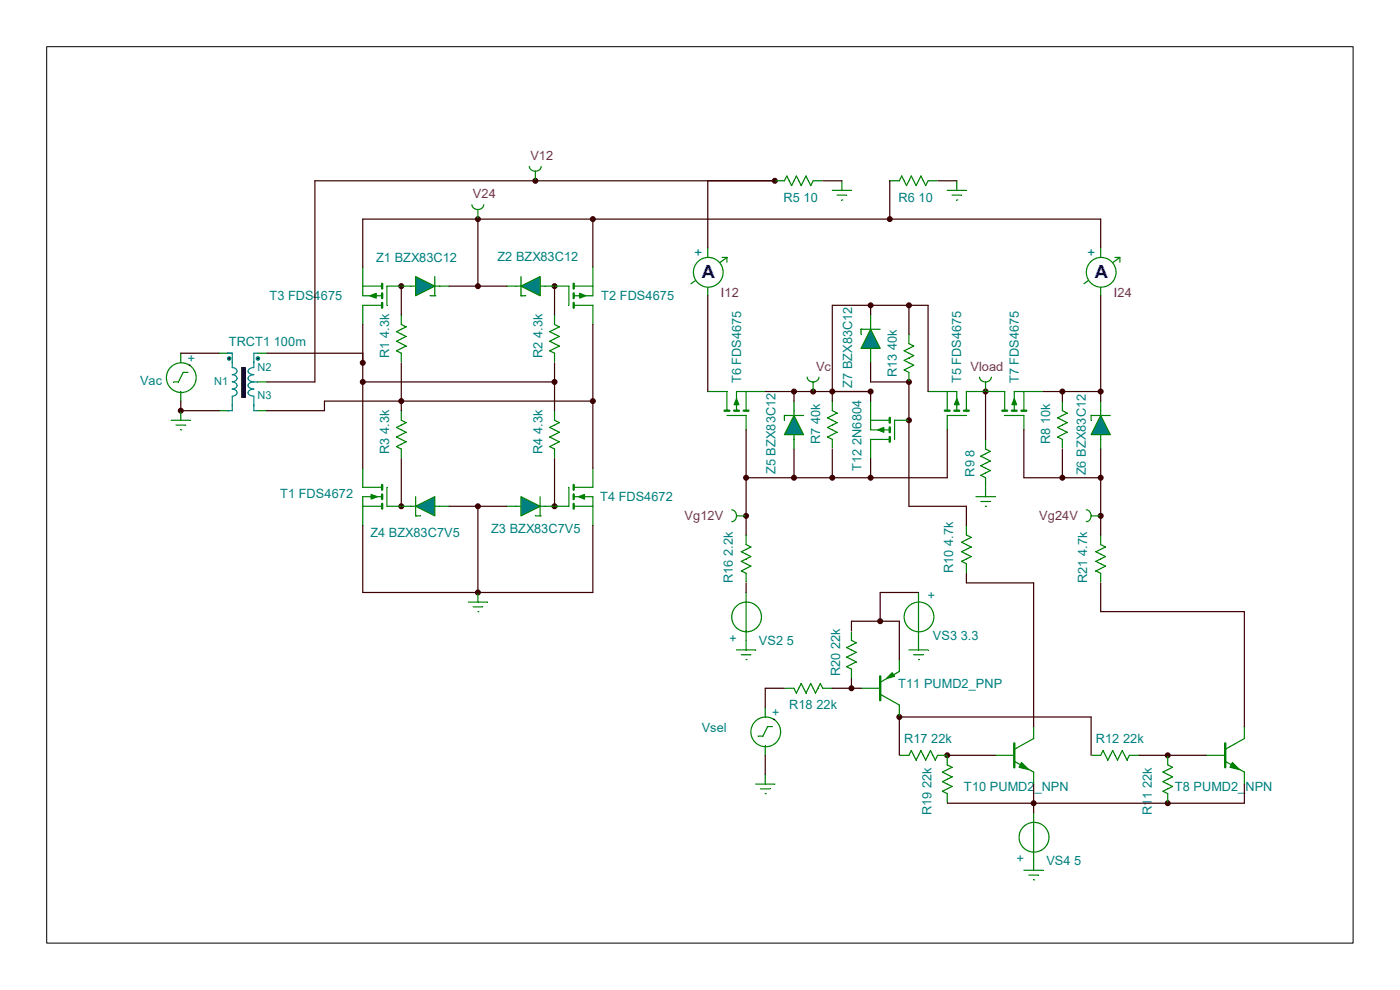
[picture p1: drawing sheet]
<svg xmlns="http://www.w3.org/2000/svg" width="297mm" height="210mm" viewBox="0 0 297 210" stroke-linecap="round" stroke-linejoin="round" font-family="sans-serif">
<defs><g id="words">
<g font-size="3.9" fill="#000080">
<text x="148.9" y="58.9">A</text>
<text x="232.2" y="58.9">A</text>
</g>
<g font-size="2.7" fill="#800080">
<text x="112.5" y="34">V12</text>
<text x="100.3" y="42.1">V24</text>
<text x="153" y="62.9">I12</text>
<text x="236.3" y="62.9">I24</text>
<text x="173.1" y="78.7">Vc</text>
<text x="205.9" y="78.7">Vload</text>
<text x="145.2" y="110.4">Vg12V</text>
<text x="220.5" y="110.4">Vg24V</text>
</g>
<g font-size="2.7" fill="#008080">
<text x="166.2" y="42.8">R5 10</text>
<text x="190.6" y="42.8">R6 10</text>
<text x="79.8" y="55.5">Z1 BZX83C12</text>
<text x="105.5" y="55.3">Z2 BZX83C12</text>
<text x="147.4" y="54.4">+</text>
<text x="230.7" y="54.4">+</text>
<text x="57.1" y="63.7">T3 FDS4675</text>
<text x="127.6" y="63.7">T2 FDS4675</text>
<text x="41.5" y="76.8" transform="rotate(-90 41.5 76.8)">+</text>
<text x="48.5" y="73.3">TRCT1 100m</text>
<text x="82.5" y="75.9" transform="rotate(-90 82.5 75.9)">R1 4.3k</text>
<text x="115.1" y="75.9" transform="rotate(-90 115.1 75.9)">R2 4.3k</text>
<text x="29.7" y="81.7">Vac</text>
<text x="157.2" y="81.3" transform="rotate(-90 157.2 81.3)">T6 FDS4675</text>
<text x="180.8" y="82.3" transform="rotate(-90 180.8 82.3)">Z7 BZX83C12</text>
<text x="190.2" y="80" transform="rotate(-90 190.2 80)">R13 40k</text>
<text x="203.9" y="81.3" transform="rotate(-90 203.9 81.3)">T5 FDS4675</text>
<text x="216.2" y="81.3" transform="rotate(-90 216.2 81.3)">T7 FDS4675</text>
<text x="174" y="94.2" transform="rotate(-90 174 94.2)">R7 40k</text>
<text x="222.8" y="94.2" transform="rotate(-90 222.8 94.2)">R8 10k</text>
<text x="82.5" y="96.3" transform="rotate(-90 82.5 96.3)">R3 4.3k</text>
<text x="115.1" y="96.3" transform="rotate(-90 115.1 96.3)">R4 4.3k</text>
<text x="164.5" y="100.6" transform="rotate(-90 164.5 100.6)">Z5 BZX83C12</text>
<text x="182.8" y="99.9" transform="rotate(-90 182.8 99.9)">T12 2N6804</text>
<text x="206.8" y="101.1" transform="rotate(-90 206.8 101.1)">R9 8</text>
<text x="230.3" y="100.8" transform="rotate(-90 230.3 100.8)">Z6 BZX83C12</text>
<text x="59.4" y="105.6">T1 FDS4672</text>
<text x="127.3" y="106.3">T4 FDS4672</text>
<text x="78.6" y="113.9">Z4 BZX83C7V5</text>
<text x="104.2" y="113.2">Z3 BZX83C7V5</text>
<text x="155.4" y="123.7" transform="rotate(-90 155.4 123.7)">R16 2.2k</text>
<text x="202.2" y="121.6" transform="rotate(-90 202.2 121.6)">R10 4.7k</text>
<text x="230.7" y="123.7" transform="rotate(-90 230.7 123.7)">R21 4.7k</text>
<text x="198.5" y="127" transform="rotate(-90 198.5 127)">+</text>
<text x="156.5" y="136.1" transform="rotate(-90 156.5 136.1)">+</text>
<text x="161" y="136.8">VS2 5</text>
<text x="197.9" y="135.8">VS3 3.3</text>
<text x="178.2" y="143.5" transform="rotate(-90 178.2 143.5)">R20 22k</text>
<text x="190.5" y="145.9">T11 PUMD2_PNP</text>
<text x="148.9" y="155.3">Vsel</text>
<text x="165.5" y="151.9" transform="rotate(-90 165.5 151.9)">+</text>
<text x="167.4" y="150.5">R18 22k</text>
<text x="191.8" y="157.6">R17 22k</text>
<text x="232.5" y="157.6">R12 22k</text>
<text x="204.5" y="167.8">T10 PUMD2_NPN</text>
<text x="249.3" y="167.8">T8 PUMD2_NPN</text>
<text x="197.6" y="172.9" transform="rotate(-90 197.6 172.9)">R19 22k</text>
<text x="244.4" y="172.9" transform="rotate(-90 244.4 172.9)">R11 22k</text>
<text x="217.4" y="182.8" transform="rotate(-90 217.4 182.8)">+</text>
<text x="222" y="183.5">VS4 5</text>
</g>
<g font-size="2.3" fill="#008080">
<text x="45.5" y="81.7">N1</text>
<text x="54.6" y="78.6">N2</text>
<text x="54.6" y="84.7">N3</text>
</g>
</g></defs>
<g fill="#3c0000" stroke="#3c0000" stroke-width=".25">
<circle cx="38.4" cy="87.1" r=".51"/>
<circle cx="77" cy="77" r=".51"/>
<circle cx="77" cy="81" r=".51"/>
<circle cx="85.1" cy="60.7" r=".51"/>
<circle cx="85.1" cy="85.1" r=".51"/>
<circle cx="85.1" cy="107.4" r=".51"/>
<circle cx="101.4" cy="46.5" r=".51"/>
<circle cx="101.4" cy="60.7" r=".51"/>
<circle cx="101.4" cy="107.4" r=".51"/>
<circle cx="101.4" cy="125.7" r=".51"/>
<circle cx="113.6" cy="38.4" r=".51"/>
<circle cx="117.6" cy="60.7" r=".51"/>
<circle cx="117.6" cy="81" r=".51"/>
<circle cx="117.6" cy="107.4" r=".51"/>
<circle cx="125.8" cy="46.5" r=".51"/>
<circle cx="125.8" cy="85.1" r=".51"/>
<circle cx="158.3" cy="101.3" r=".51"/>
<circle cx="158.3" cy="109.4" r=".51"/>
<circle cx="164.4" cy="38.4" r=".51"/>
<circle cx="168.4" cy="83.1" r=".51"/>
<circle cx="168.4" cy="101.3" r=".51"/>
<circle cx="172.5" cy="83.1" r=".51"/>
<circle cx="176.6" cy="83.1" r=".51"/>
<circle cx="176.6" cy="101.3" r=".51"/>
<circle cx="180.6" cy="146" r=".51"/>
<circle cx="184.7" cy="64.8" r=".51"/>
<circle cx="184.7" cy="83.1" r=".51"/>
<circle cx="184.7" cy="101.3" r=".51"/>
<circle cx="186.7" cy="131.8" r=".51"/>
<circle cx="188.8" cy="46.5" r=".51"/>
<circle cx="190.8" cy="152.1" r=".51"/>
<circle cx="192.8" cy="64.8" r=".51"/>
<circle cx="192.8" cy="81" r=".51"/>
<circle cx="192.8" cy="89.2" r=".51"/>
<circle cx="201" cy="160.2" r=".51"/>
<circle cx="209.1" cy="83.1" r=".51"/>
<circle cx="219.3" cy="170.4" r=".51"/>
<circle cx="225.4" cy="83.1" r=".51"/>
<circle cx="225.4" cy="101.3" r=".51"/>
<circle cx="233.5" cy="83.1" r=".51"/>
<circle cx="233.5" cy="101.3" r=".51"/>
<circle cx="233.5" cy="109.4" r=".51"/>
<circle cx="247.7" cy="160.2" r=".51"/>
<circle cx="247.7" cy="170.4" r=".51"/>
</g>
<path d="M203 38.4v2" fill="none" stroke="#008000" stroke-width=".25"/>
<path d="M201 40.4h4" fill="none" stroke="#008000" stroke-width=".25"/>
<path d="M202 41.4h2" fill="none" stroke="#008000" stroke-width=".25"/>
<path d="M203 42.4h.1" fill="none" stroke="#008000" stroke-width=".25"/>
<path d="M178.6 38.4v2" fill="none" stroke="#008000" stroke-width=".25"/>
<path d="M176.6 40.4h4" fill="none" stroke="#008000" stroke-width=".25"/>
<path d="M177.6 41.4h2" fill="none" stroke="#008000" stroke-width=".25"/>
<path d="M178.6 42.4h.1" fill="none" stroke="#008000" stroke-width=".25"/>
<path d="M162.3 164.3v2" fill="none" stroke="#008000" stroke-width=".25"/>
<path d="M160.3 166.3h4.1" fill="none" stroke="#008000" stroke-width=".25"/>
<path d="M161.3 167.3h2.1" fill="none" stroke="#008000" stroke-width=".25"/>
<path d="M162.3 168.4h.1" fill="none" stroke="#008000" stroke-width=".25"/>
<path d="M194.9 135.8v2.1" fill="none" stroke="#008000" stroke-width=".25"/>
<path d="M192.8 137.9h4.1" fill="none" stroke="#008000" stroke-width=".25"/>
<path d="M193.8 138.9h2.1" fill="none" stroke="#008000" stroke-width=".25"/>
<path d="M194.9 139.9h.1" fill="none" stroke="#008000" stroke-width=".25"/>
<path d="M219.3 182.6v2" fill="none" stroke="#008000" stroke-width=".25"/>
<path d="M217.2 184.6h4.1" fill="none" stroke="#008000" stroke-width=".25"/>
<path d="M218.3 185.6h2" fill="none" stroke="#008000" stroke-width=".25"/>
<path d="M219.3 186.6h.1" fill="none" stroke="#008000" stroke-width=".25"/>
<path d="M158.3 135.8v2.1" fill="none" stroke="#008000" stroke-width=".25"/>
<path d="M156.3 137.9h4" fill="none" stroke="#008000" stroke-width=".25"/>
<path d="M157.3 138.9h2" fill="none" stroke="#008000" stroke-width=".25"/>
<path d="M158.3 139.9h.1" fill="none" stroke="#008000" stroke-width=".25"/>
<path d="M209.1 103.4v2" fill="none" stroke="#008000" stroke-width=".25"/>
<path d="M207.1 105.4h4" fill="none" stroke="#008000" stroke-width=".25"/>
<path d="M208.1 106.4h2" fill="none" stroke="#008000" stroke-width=".25"/>
<path d="M209.1 107.4h.1" fill="none" stroke="#008000" stroke-width=".25"/>
<path d="M38.4 87.1v2.1" fill="none" stroke="#008000" stroke-width=".25"/>
<path d="M36.3 89.2h4.1" fill="none" stroke="#008000" stroke-width=".25"/>
<path d="M37.3 90.2h2.1" fill="none" stroke="#008000" stroke-width=".25"/>
<path d="M38.4 91.2h.1" fill="none" stroke="#008000" stroke-width=".25"/>
<path d="M101.4 125.7v2" fill="none" stroke="#008000" stroke-width=".25"/>
<path d="M99.4 127.7h4" fill="none" stroke="#008000" stroke-width=".25"/>
<path d="M100.4 128.7h2" fill="none" stroke="#008000" stroke-width=".25"/>
<path d="M101.4 129.8h.1" fill="none" stroke="#008000" stroke-width=".25"/>
<path d="M150.2 83.1h4" fill="none" stroke="#008000" stroke-width=".25"/>
<path d="M158.3 83.1h4" fill="none" stroke="#008000" stroke-width=".25"/>
<path d="M154.2 83.1v4" fill="none" stroke="#008000" stroke-width=".25"/>
<path d="M156.3 83.1v4" fill="none" stroke="#008000" stroke-width=".25"/>
<path d="M153.7 87.1h1" fill="none" stroke="#008000" stroke-width=".51"/>
<path d="M158.3 88.1v3.1" fill="none" stroke="#008000" stroke-width=".25"/>
<path d="M154.2 88.1h4.1" fill="none" stroke="#008000" stroke-width=".25"/>
<path d="M158.3 83.1v4" fill="none" stroke="#008000" stroke-width=".25"/>
<path d="M156.3 83.1h2" fill="none" stroke="#008000" stroke-width=".25"/>
<path d="M156.3 84.6l.5 1.3h-1.1z" fill="#008000" stroke="#008000" stroke-width=".25"/>
<path d="M155.7 87.1h1.1" fill="none" stroke="#008000" stroke-width=".51"/>
<path d="M157.8 87.1h1" fill="none" stroke="#008000" stroke-width=".51"/>
<path d="M184.7 93.2v4.1" fill="none" stroke="#008000" stroke-width=".25"/>
<path d="M184.7 85.1v4.1" fill="none" stroke="#008000" stroke-width=".25"/>
<path d="M184.7 93.2h4.1" fill="none" stroke="#008000" stroke-width=".25"/>
<path d="M184.7 91.2h4.1" fill="none" stroke="#008000" stroke-width=".25"/>
<path d="M188.8 92.7v1" fill="none" stroke="#008000" stroke-width=".51"/>
<path d="M189.8 89.2h3" fill="none" stroke="#008000" stroke-width=".25"/>
<path d="M189.8 89.2v4" fill="none" stroke="#008000" stroke-width=".25"/>
<path d="M184.7 89.2h4.1" fill="none" stroke="#008000" stroke-width=".25"/>
<path d="M184.7 89.2v2" fill="none" stroke="#008000" stroke-width=".25"/>
<path d="M186.2 91.2l1.3-.5v1z" fill="#008000" stroke="#008000" stroke-width=".25"/>
<path d="M188.8 90.7v1" fill="none" stroke="#008000" stroke-width=".51"/>
<path d="M188.8 88.6v1.1" fill="none" stroke="#008000" stroke-width=".51"/>
<path d="M176.6 93.2v1.8" fill="none" stroke="#008000" stroke-width=".25"/>
<path d="M176.6 85.1v2" fill="none" stroke="#008000" stroke-width=".25"/>
<path d="M176.6 91.2l1 .5" fill="none" stroke="#008000" stroke-width=".25"/>
<path d="M177.6 91.7l-1 .5" fill="none" stroke="#008000" stroke-width=".25"/>
<path d="M175.6 90.7l1 .5" fill="none" stroke="#008000" stroke-width=".25"/>
<path d="M176.6 90.2l-1 .5" fill="none" stroke="#008000" stroke-width=".25"/>
<path d="M176.6 89.2l1 .5" fill="none" stroke="#008000" stroke-width=".25"/>
<path d="M177.6 89.7l-1 .5" fill="none" stroke="#008000" stroke-width=".25"/>
<path d="M175.6 92.7l1 .5" fill="none" stroke="#008000" stroke-width=".25"/>
<path d="M176.6 92.2l-1 .5" fill="none" stroke="#008000" stroke-width=".25"/>
<path d="M175.6 88.6l1 .6" fill="none" stroke="#008000" stroke-width=".25"/>
<path d="M176.6 88.1l-1 .5" fill="none" stroke="#008000" stroke-width=".25"/>
<path d="M176.6 87.1l1 .5" fill="none" stroke="#008000" stroke-width=".25"/>
<path d="M177.6 87.6l-1 .5" fill="none" stroke="#008000" stroke-width=".25"/>
<path d="M172.5 81v2.1" fill="none" stroke="#008000" stroke-width=".25"/>
<path d="M168.4 93.2v2M171.2 80a1.28 1.28 0 0 0 1.3 1 1.28 1.28 0 0 0 1.2-1" fill="none" stroke="#008000" stroke-width=".25"/>
<path d="M168.4 85.1v2" fill="none" stroke="#008000" stroke-width=".25"/>
<path d="M168.4 87.1v6.1" fill="none" stroke="#008000" stroke-width=".25"/>
<path d="M168.4 88.1l2.1 4.1h-4.1z" fill="#008080" stroke="#008000" stroke-width=".25"/>
<path d="M166.4 88.1h4.1" fill="none" stroke="#008000" stroke-width=".25"/>
<path d="M166.4 88.1h.1" fill="none" stroke="#008000" stroke-width=".25"/>
<path d="M166.4 88.1v1.1" fill="none" stroke="#008000" stroke-width=".25"/>
<path d="M192.8 79v1.8" fill="none" stroke="#008000" stroke-width=".25"/>
<path d="M192.8 70.9v2" fill="none" stroke="#008000" stroke-width=".25"/>
<path d="M192.8 77l1 .5" fill="none" stroke="#008000" stroke-width=".25"/>
<path d="M193.8 77.5l-1 .5" fill="none" stroke="#008000" stroke-width=".25"/>
<path d="M191.8 76.5l1 .5" fill="none" stroke="#008000" stroke-width=".25"/>
<path d="M192.8 75.9l-1 .6" fill="none" stroke="#008000" stroke-width=".25"/>
<path d="M192.8 74.9l1 .5" fill="none" stroke="#008000" stroke-width=".25"/>
<path d="M193.8 75.4l-1 .5" fill="none" stroke="#008000" stroke-width=".25"/>
<path d="M191.8 78.5l1 .5" fill="none" stroke="#008000" stroke-width=".25"/>
<path d="M192.8 78l-1 .5" fill="none" stroke="#008000" stroke-width=".25"/>
<path d="M191.8 74.4l1 .5" fill="none" stroke="#008000" stroke-width=".25"/>
<path d="M192.8 73.9l-1 .5" fill="none" stroke="#008000" stroke-width=".25"/>
<path d="M192.8 72.9l1 .5" fill="none" stroke="#008000" stroke-width=".25"/>
<path d="M193.8 73.4l-1 .5" fill="none" stroke="#008000" stroke-width=".25"/>
<path d="M184.7 74.9v2.1" fill="none" stroke="#008000" stroke-width=".25"/>
<path d="M184.7 66.8v2" fill="none" stroke="#008000" stroke-width=".25"/>
<path d="M184.7 68.8v6.1" fill="none" stroke="#008000" stroke-width=".25"/>
<path d="M184.7 69.8l2 4.1h-4z" fill="#008080" stroke="#008000" stroke-width=".25"/>
<path d="M182.7 69.8h4" fill="none" stroke="#008000" stroke-width=".25"/>
<path d="M182.7 69.8h.1" fill="none" stroke="#008000" stroke-width=".25"/>
<path d="M182.7 69.8v1.1" fill="none" stroke="#008000" stroke-width=".25"/>
<path d="M205 83.1h4.1" fill="none" stroke="#008000" stroke-width=".25"/>
<path d="M196.9 83.1h4.1" fill="none" stroke="#008000" stroke-width=".25"/>
<path d="M205 83.1v4" fill="none" stroke="#008000" stroke-width=".25"/>
<path d="M203 83.1v4" fill="none" stroke="#008000" stroke-width=".25"/>
<path d="M204.5 87.1h1" fill="none" stroke="#008000" stroke-width=".51"/>
<path d="M201 88.1v3.1" fill="none" stroke="#008000" stroke-width=".25"/>
<path d="M201 88.1h4" fill="none" stroke="#008000" stroke-width=".25"/>
<path d="M201 83.1v4" fill="none" stroke="#008000" stroke-width=".25"/>
<path d="M201 83.1h2" fill="none" stroke="#008000" stroke-width=".25"/>
<path d="M203 84.6l.5 1.3h-1z" fill="#008000" stroke="#008000" stroke-width=".25"/>
<path d="M202.5 87.1h1" fill="none" stroke="#008000" stroke-width=".51"/>
<path d="M200.4 87.1h1.1" fill="none" stroke="#008000" stroke-width=".51"/>
<path d="M231.7 160.2h1.8" fill="none" stroke="#008000" stroke-width=".25"/>
<path d="M239.6 160.2h2" fill="none" stroke="#008000" stroke-width=".25"/>
<path d="M235.5 160.2l-.5 1" fill="none" stroke="#008000" stroke-width=".25"/>
<path d="M234.5 160.2l.5 1" fill="none" stroke="#008000" stroke-width=".25"/>
<path d="M236.1 159.2l-.6 1" fill="none" stroke="#008000" stroke-width=".25"/>
<path d="M236.1 159.2l.5 1" fill="none" stroke="#008000" stroke-width=".25"/>
<path d="M237.6 160.2l-.5 1" fill="none" stroke="#008000" stroke-width=".25"/>
<path d="M236.6 160.2l.5 1" fill="none" stroke="#008000" stroke-width=".25"/>
<path d="M234 159.2l-.5 1" fill="none" stroke="#008000" stroke-width=".25"/>
<path d="M234 159.2l.5 1" fill="none" stroke="#008000" stroke-width=".25"/>
<path d="M238.1 159.2l-.5 1" fill="none" stroke="#008000" stroke-width=".25"/>
<path d="M238.1 159.2l.5 1" fill="none" stroke="#008000" stroke-width=".25"/>
<path d="M239.6 160.2l-.5 1" fill="none" stroke="#008000" stroke-width=".25"/>
<path d="M238.6 160.2l.5 1" fill="none" stroke="#008000" stroke-width=".25"/>
<path d="M247.7 168.4v1.7" fill="none" stroke="#008000" stroke-width=".25"/>
<path d="M247.7 160.2v2.1" fill="none" stroke="#008000" stroke-width=".25"/>
<path d="M247.7 166.3l1.1 .5" fill="none" stroke="#008000" stroke-width=".25"/>
<path d="M248.8 166.8l-1.1 .5" fill="none" stroke="#008000" stroke-width=".25"/>
<path d="M246.7 165.8l1 .5" fill="none" stroke="#008000" stroke-width=".25"/>
<path d="M247.7 165.3l-1 .5" fill="none" stroke="#008000" stroke-width=".25"/>
<path d="M247.7 164.3l1.1 .5" fill="none" stroke="#008000" stroke-width=".25"/>
<path d="M248.8 164.8l-1.1 .5" fill="none" stroke="#008000" stroke-width=".25"/>
<path d="M246.7 167.9l1 .5" fill="none" stroke="#008000" stroke-width=".25"/>
<path d="M247.7 167.3l-1 .6" fill="none" stroke="#008000" stroke-width=".25"/>
<path d="M246.7 163.8l1 .5" fill="none" stroke="#008000" stroke-width=".25"/>
<path d="M247.7 163.3l-1 .5" fill="none" stroke="#008000" stroke-width=".25"/>
<path d="M247.7 162.3l1.1 .5" fill="none" stroke="#008000" stroke-width=".25"/>
<path d="M248.8 162.8l-1.1 .5" fill="none" stroke="#008000" stroke-width=".25"/>
<path d="M259.9 161.5l4.1 2.3" fill="none" stroke="#008000" stroke-width=".25"/>
<path d="M259.9 157.7v5.1" fill="none" stroke="#008000" stroke-width=".51"/>
<path d="M255.9 160.2h4" fill="none" stroke="#008000" stroke-width=".25"/>
<path d="M264 154.1v2.6" fill="none" stroke="#008000" stroke-width=".25"/>
<path d="M264 163.8v2.5" fill="none" stroke="#008000" stroke-width=".25"/>
<path d="M261.5 161.8l1.5 1.5-2.1-.5z" fill="#008000" stroke="#008000" stroke-width=".25"/>
<path d="M264 156.7l-4.1 2.3" fill="none" stroke="#008000" stroke-width=".25"/>
<path d="M205 119.6v1.8" fill="none" stroke="#008000" stroke-width=".25"/>
<path d="M205 111.5v2" fill="none" stroke="#008000" stroke-width=".25"/>
<path d="M205 117.6l1 .5" fill="none" stroke="#008000" stroke-width=".25"/>
<path d="M206 118.1l-1 .5" fill="none" stroke="#008000" stroke-width=".25"/>
<path d="M204 117.1l1 .5" fill="none" stroke="#008000" stroke-width=".25"/>
<path d="M205 116.5l-1 .6" fill="none" stroke="#008000" stroke-width=".25"/>
<path d="M205 115.5l1 .5" fill="none" stroke="#008000" stroke-width=".25"/>
<path d="M206 116l-1 .5" fill="none" stroke="#008000" stroke-width=".25"/>
<path d="M204 119.1l1 .5" fill="none" stroke="#008000" stroke-width=".25"/>
<path d="M205 118.6l-1 .5" fill="none" stroke="#008000" stroke-width=".25"/>
<path d="M204 115l1 .5" fill="none" stroke="#008000" stroke-width=".25"/>
<path d="M205 114.5l-1 .5" fill="none" stroke="#008000" stroke-width=".25"/>
<path d="M205 113.5l1 .5" fill="none" stroke="#008000" stroke-width=".25"/>
<path d="M206 114l-1 .5" fill="none" stroke="#008000" stroke-width=".25"/>
<path d="M209.1 101.3v1.8" fill="none" stroke="#008000" stroke-width=".25"/>
<path d="M209.1 93.2v2" fill="none" stroke="#008000" stroke-width=".25"/>
<path d="M209.1 99.3l1 .5" fill="none" stroke="#008000" stroke-width=".25"/>
<path d="M210.1 99.8l-1 .5" fill="none" stroke="#008000" stroke-width=".25"/>
<path d="M208.1 98.8l1 .5" fill="none" stroke="#008000" stroke-width=".25"/>
<path d="M209.1 98.3l-1 .5" fill="none" stroke="#008000" stroke-width=".25"/>
<path d="M209.1 97.3l1 .5" fill="none" stroke="#008000" stroke-width=".25"/>
<path d="M210.1 97.8l-1 .5" fill="none" stroke="#008000" stroke-width=".25"/>
<path d="M208.1 100.8l1 .5" fill="none" stroke="#008000" stroke-width=".25"/>
<path d="M209.1 100.3l-1 .5" fill="none" stroke="#008000" stroke-width=".25"/>
<path d="M208.1 96.8l1 .5" fill="none" stroke="#008000" stroke-width=".25"/>
<path d="M209.1 96.3l-1 .5" fill="none" stroke="#008000" stroke-width=".25"/>
<path d="M209.1 95.2l1 .6" fill="none" stroke="#008000" stroke-width=".25"/>
<path d="M210.1 95.8l-1 .5" fill="none" stroke="#008000" stroke-width=".25"/>
<path d="M162.3 150.1v2" fill="none" stroke="#008000" stroke-width=".25"/>
<path d="M162.3 158.2v2" fill="none" stroke="#008000" stroke-width=".25"/>
<g fill="none" stroke="#008000" stroke-width=".25">
<path d="M162.9 154.1h1"/>
<circle cx="162.5" cy="155.3" r="3.2"/>
</g>
<path d="M164.1 152.6h.1" fill="none" stroke="#000" stroke-width=".25"/>
<path d="M162.9 154.1l-1.1 2.1" fill="none" stroke="#008000" stroke-width=".25"/>
<path d="M160.8 156.2h1" fill="none" stroke="#008000" stroke-width=".25"/>
<path d="M196.9 38.4h1.8" fill="none" stroke="#008000" stroke-width=".25"/>
<path d="M188.8 38.4h2" fill="none" stroke="#008000" stroke-width=".25"/>
<path d="M195.4 37.3l-.5 1.1" fill="none" stroke="#008000" stroke-width=".25"/>
<path d="M195.4 37.3l.5 1.1" fill="none" stroke="#008000" stroke-width=".25"/>
<path d="M194.9 38.4l-.5 1" fill="none" stroke="#008000" stroke-width=".25"/>
<path d="M193.8 38.4l.6 1" fill="none" stroke="#008000" stroke-width=".25"/>
<path d="M193.3 37.3l-.5 1.1" fill="none" stroke="#008000" stroke-width=".25"/>
<path d="M193.3 37.3l.5 1.1" fill="none" stroke="#008000" stroke-width=".25"/>
<path d="M196.9 38.4l-.5 1" fill="none" stroke="#008000" stroke-width=".25"/>
<path d="M195.9 38.4l.5 1" fill="none" stroke="#008000" stroke-width=".25"/>
<path d="M192.8 38.4l-.5 1" fill="none" stroke="#008000" stroke-width=".25"/>
<path d="M191.8 38.4l.5 1" fill="none" stroke="#008000" stroke-width=".25"/>
<path d="M191.3 37.3l-.5 1.1" fill="none" stroke="#008000" stroke-width=".25"/>
<path d="M191.3 37.3l.5 1.1" fill="none" stroke="#008000" stroke-width=".25"/>
<path d="M172.5 38.4h1.8" fill="none" stroke="#008000" stroke-width=".25"/>
<path d="M164.4 38.4h2" fill="none" stroke="#008000" stroke-width=".25"/>
<path d="M171 37.3l-.5 1.1" fill="none" stroke="#008000" stroke-width=".25"/>
<path d="M171 37.3l.5 1.1" fill="none" stroke="#008000" stroke-width=".25"/>
<path d="M170.5 38.4l-.5 1" fill="none" stroke="#008000" stroke-width=".25"/>
<path d="M169.5 38.4l.5 1" fill="none" stroke="#008000" stroke-width=".25"/>
<path d="M169 37.3l-.6 1.1" fill="none" stroke="#008000" stroke-width=".25"/>
<path d="M169 37.3l.5 1.1" fill="none" stroke="#008000" stroke-width=".25"/>
<path d="M172.5 38.4l-.5 1" fill="none" stroke="#008000" stroke-width=".25"/>
<path d="M171.5 38.4l.5 1" fill="none" stroke="#008000" stroke-width=".25"/>
<path d="M168.4 38.4l-.5 1" fill="none" stroke="#008000" stroke-width=".25"/>
<path d="M167.4 38.4l.5 1" fill="none" stroke="#008000" stroke-width=".25"/>
<path d="M166.9 37.3l-.5 1.1" fill="none" stroke="#008000" stroke-width=".25"/>
<path d="M166.9 37.3l.5 1.1" fill="none" stroke="#008000" stroke-width=".25"/>
<path d="M150.2 52.6v2" fill="none" stroke="#008000" stroke-width=".25"/>
<path d="M150.2 60.7v2" fill="none" stroke="#008000" stroke-width=".25"/>
<path d="M154.2 54.6l-7.6 5.6" fill="none" stroke="#008000" stroke-width=".25"/>
<path d="M154.2 54.6v1" fill="none" stroke="#008000" stroke-width=".25"/>
<path d="M153.2 54.6h1" fill="none" stroke="#008000" stroke-width=".25"/>
<circle cx="150.3" cy="57.8" r="3.2" fill="#fff" stroke="#008000" stroke-width=".25"/>
<path d="M233.5 52.6v2" fill="none" stroke="#008000" stroke-width=".25"/>
<path d="M233.5 60.7v2" fill="none" stroke="#008000" stroke-width=".25"/>
<path d="M237.6 54.6l-7.6 5.6" fill="none" stroke="#008000" stroke-width=".25"/>
<path d="M237.6 54.6v1" fill="none" stroke="#008000" stroke-width=".25"/>
<path d="M236.6 54.6h1" fill="none" stroke="#008000" stroke-width=".25"/>
<circle cx="233.6" cy="57.8" r="3.2" fill="#fff" stroke="#008000" stroke-width=".25"/>
<path d="M156.3 109.4h2" fill="none" stroke="#008000" stroke-width=".25"/>
<path d="M155.2 108.2a1.28 1.28 0 0 1 1.1 1.2 1.28 1.28 0 0 1-1.1 1.3M231.5 109.4h2" fill="none" stroke="#008000" stroke-width=".25"/>
<path d="M230.5 108.2a1.28 1.28 0 0 1 1 1.2 1.28 1.28 0 0 1-1 1.3M219.3 180.6v2" fill="none" stroke="#008000" stroke-width=".25"/>
<path d="M219.3 172.4v2.1" fill="none" stroke="#008000" stroke-width=".25"/>
<g fill="none" stroke="#008000" stroke-width=".25">
<path d="M219.3 174.5v6.1"/>
<circle cx="219.4" cy="177.6" r="3.2"/>
</g>
<path d="M194.9 125.7v2" fill="none" stroke="#008000" stroke-width=".25"/>
<path d="M194.9 133.8v2" fill="none" stroke="#008000" stroke-width=".25"/>
<g fill="none" stroke="#008000" stroke-width=".25">
<path d="M194.9 127.7v6.1"/>
<circle cx="195" cy="130.9" r="3.2"/>
</g>
<path d="M233.5 121.6v1.8" fill="none" stroke="#008000" stroke-width=".25"/>
<path d="M233.5 113.5v2" fill="none" stroke="#008000" stroke-width=".25"/>
<path d="M233.5 119.6l1 .5" fill="none" stroke="#008000" stroke-width=".25"/>
<path d="M234.5 120.1l-1 .5" fill="none" stroke="#008000" stroke-width=".25"/>
<path d="M232.5 119.1l1 .5" fill="none" stroke="#008000" stroke-width=".25"/>
<path d="M233.5 118.6l-1 .5" fill="none" stroke="#008000" stroke-width=".25"/>
<path d="M233.5 117.6l1 .5" fill="none" stroke="#008000" stroke-width=".25"/>
<path d="M234.5 118.1l-1 .5" fill="none" stroke="#008000" stroke-width=".25"/>
<path d="M232.5 121.1l1 .5" fill="none" stroke="#008000" stroke-width=".25"/>
<path d="M233.5 120.6l-1 .5" fill="none" stroke="#008000" stroke-width=".25"/>
<path d="M232.5 117.1l1 .5" fill="none" stroke="#008000" stroke-width=".25"/>
<path d="M233.5 116.5l-1 .6" fill="none" stroke="#008000" stroke-width=".25"/>
<path d="M233.5 115.5l1 .5" fill="none" stroke="#008000" stroke-width=".25"/>
<path d="M234.5 116l-1 .5" fill="none" stroke="#008000" stroke-width=".25"/>
<path d="M180.6 134.1v1.7" fill="none" stroke="#008000" stroke-width=".25"/>
<path d="M180.6 141.9v2.1" fill="none" stroke="#008000" stroke-width=".25"/>
<path d="M179.6 137.4l1 .5" fill="none" stroke="#008000" stroke-width=".25"/>
<path d="M180.6 136.9l-1 .5" fill="none" stroke="#008000" stroke-width=".25"/>
<path d="M180.6 137.9l1.1 .5" fill="none" stroke="#008000" stroke-width=".25"/>
<path d="M181.7 138.4l-1.1 .5" fill="none" stroke="#008000" stroke-width=".25"/>
<path d="M179.6 139.4l1 .5" fill="none" stroke="#008000" stroke-width=".25"/>
<path d="M180.6 138.9l-1 .5" fill="none" stroke="#008000" stroke-width=".25"/>
<path d="M180.6 135.8l1.1 .6" fill="none" stroke="#008000" stroke-width=".25"/>
<path d="M181.7 136.4l-1.1 .5" fill="none" stroke="#008000" stroke-width=".25"/>
<path d="M180.6 139.9l1.1 .5" fill="none" stroke="#008000" stroke-width=".25"/>
<path d="M181.7 140.4l-1.1 .5" fill="none" stroke="#008000" stroke-width=".25"/>
<path d="M179.6 141.4l1 .5" fill="none" stroke="#008000" stroke-width=".25"/>
<path d="M180.6 140.9l-1 .5" fill="none" stroke="#008000" stroke-width=".25"/>
<path d="M201 168.4v1.7" fill="none" stroke="#008000" stroke-width=".25"/>
<path d="M201 160.2v2.1" fill="none" stroke="#008000" stroke-width=".25"/>
<path d="M201 166.3l1 .5" fill="none" stroke="#008000" stroke-width=".25"/>
<path d="M202 166.8l-1 .5" fill="none" stroke="#008000" stroke-width=".25"/>
<path d="M199.9 165.8l1.1 .5" fill="none" stroke="#008000" stroke-width=".25"/>
<path d="M201 165.3l-1.1 .5" fill="none" stroke="#008000" stroke-width=".25"/>
<path d="M201 164.3l1 .5" fill="none" stroke="#008000" stroke-width=".25"/>
<path d="M202 164.8l-1 .5" fill="none" stroke="#008000" stroke-width=".25"/>
<path d="M199.9 167.9l1.1 .5" fill="none" stroke="#008000" stroke-width=".25"/>
<path d="M201 167.3l-1.1 .6" fill="none" stroke="#008000" stroke-width=".25"/>
<path d="M199.9 163.8l1.1 .5" fill="none" stroke="#008000" stroke-width=".25"/>
<path d="M201 163.3l-1.1 .5" fill="none" stroke="#008000" stroke-width=".25"/>
<path d="M201 162.3l1 .5" fill="none" stroke="#008000" stroke-width=".25"/>
<path d="M202 162.8l-1 .5" fill="none" stroke="#008000" stroke-width=".25"/>
<path d="M166.7 146h1.7" fill="none" stroke="#008000" stroke-width=".25"/>
<path d="M174.5 146h2.1" fill="none" stroke="#008000" stroke-width=".25"/>
<path d="M170 145l.5 1" fill="none" stroke="#008000" stroke-width=".25"/>
<path d="M170 145l-.5 1" fill="none" stroke="#008000" stroke-width=".25"/>
<path d="M170.5 146l.5 1" fill="none" stroke="#008000" stroke-width=".25"/>
<path d="M171.5 146l-.5 1" fill="none" stroke="#008000" stroke-width=".25"/>
<path d="M172 145l.5 1" fill="none" stroke="#008000" stroke-width=".25"/>
<path d="M172 145l-.5 1" fill="none" stroke="#008000" stroke-width=".25"/>
<path d="M168.4 146l.6 1" fill="none" stroke="#008000" stroke-width=".25"/>
<path d="M169.5 146l-.5 1" fill="none" stroke="#008000" stroke-width=".25"/>
<path d="M172.5 146l.5 1" fill="none" stroke="#008000" stroke-width=".25"/>
<path d="M173.5 146l-.5 1" fill="none" stroke="#008000" stroke-width=".25"/>
<path d="M174 145l.5 1" fill="none" stroke="#008000" stroke-width=".25"/>
<path d="M174 145l-.5 1" fill="none" stroke="#008000" stroke-width=".25"/>
<path d="M191.1 160.2h1.7" fill="none" stroke="#008000" stroke-width=".25"/>
<path d="M198.9 160.2h2.1" fill="none" stroke="#008000" stroke-width=".25"/>
<path d="M194.9 160.2l-.5 1" fill="none" stroke="#008000" stroke-width=".25"/>
<path d="M193.8 160.2l.6 1" fill="none" stroke="#008000" stroke-width=".25"/>
<path d="M195.4 159.2l-.5 1" fill="none" stroke="#008000" stroke-width=".25"/>
<path d="M195.4 159.2l.5 1" fill="none" stroke="#008000" stroke-width=".25"/>
<path d="M196.9 160.2l-.5 1" fill="none" stroke="#008000" stroke-width=".25"/>
<path d="M195.9 160.2l.5 1" fill="none" stroke="#008000" stroke-width=".25"/>
<path d="M193.3 159.2l-.5 1" fill="none" stroke="#008000" stroke-width=".25"/>
<path d="M193.3 159.2l.5 1" fill="none" stroke="#008000" stroke-width=".25"/>
<path d="M197.4 159.2l-.5 1" fill="none" stroke="#008000" stroke-width=".25"/>
<path d="M197.4 159.2l.5 1" fill="none" stroke="#008000" stroke-width=".25"/>
<path d="M198.9 160.2l-.5 1" fill="none" stroke="#008000" stroke-width=".25"/>
<path d="M197.9 160.2l.5 1" fill="none" stroke="#008000" stroke-width=".25"/>
<path d="M190.8 142.5l-4.1 2.2" fill="none" stroke="#008000" stroke-width=".25"/>
<path d="M186.7 143.5v5" fill="none" stroke="#008000" stroke-width=".51"/>
<path d="M182.7 146h4" fill="none" stroke="#008000" stroke-width=".25"/>
<path d="M190.8 149.6v2.5" fill="none" stroke="#008000" stroke-width=".25"/>
<path d="M190.8 139.9v2.6" fill="none" stroke="#008000" stroke-width=".25"/>
<path d="M186.7 147.3l4.1 2.3" fill="none" stroke="#008000" stroke-width=".25"/>
<path d="M188 144l1.3-1.3 .5 .8z" fill="#008000" stroke="#008000" stroke-width=".25"/>
<path d="M215.2 161.5l4.1 2.3" fill="none" stroke="#008000" stroke-width=".25"/>
<path d="M215.2 157.7v5.1" fill="none" stroke="#008000" stroke-width=".51"/>
<path d="M211.1 160.2h4.1" fill="none" stroke="#008000" stroke-width=".25"/>
<path d="M219.3 154.1v2.6" fill="none" stroke="#008000" stroke-width=".25"/>
<path d="M219.3 163.8v2.5" fill="none" stroke="#008000" stroke-width=".25"/>
<path d="M216.7 161.8l1.6 1.5-2.1-.5z" fill="#008000" stroke="#008000" stroke-width=".25"/>
<path d="M219.3 156.7l-4.1 2.3" fill="none" stroke="#008000" stroke-width=".25"/>
<path d="M158.3 133.8v2" fill="none" stroke="#008000" stroke-width=".25"/>
<path d="M158.3 125.7v2" fill="none" stroke="#008000" stroke-width=".25"/>
<g fill="none" stroke="#008000" stroke-width=".25">
<path d="M158.3 127.7v6.1"/>
<circle cx="158.4" cy="130.9" r="3.2"/>
</g>
<path d="M158.3 121.6v1.8" fill="none" stroke="#008000" stroke-width=".25"/>
<path d="M158.3 113.5v2" fill="none" stroke="#008000" stroke-width=".25"/>
<path d="M158.3 119.6l1 .5" fill="none" stroke="#008000" stroke-width=".25"/>
<path d="M159.3 120.1l-1 .5" fill="none" stroke="#008000" stroke-width=".25"/>
<path d="M157.3 119.1l1 .5" fill="none" stroke="#008000" stroke-width=".25"/>
<path d="M158.3 118.6l-1 .5" fill="none" stroke="#008000" stroke-width=".25"/>
<path d="M158.3 117.6l1 .5" fill="none" stroke="#008000" stroke-width=".25"/>
<path d="M159.3 118.1l-1 .5" fill="none" stroke="#008000" stroke-width=".25"/>
<path d="M157.3 121.1l1 .5" fill="none" stroke="#008000" stroke-width=".25"/>
<path d="M158.3 120.6l-1 .5" fill="none" stroke="#008000" stroke-width=".25"/>
<path d="M157.3 117.1l1 .5" fill="none" stroke="#008000" stroke-width=".25"/>
<path d="M158.3 116.5l-1 .6" fill="none" stroke="#008000" stroke-width=".25"/>
<path d="M158.3 115.5l1 .5" fill="none" stroke="#008000" stroke-width=".25"/>
<path d="M159.3 116l-1 .5" fill="none" stroke="#008000" stroke-width=".25"/>
<path d="M209.1 81v2.1" fill="none" stroke="#008000" stroke-width=".25"/>
<path d="M207.8 80a1.28 1.28 0 0 0 1.3 1 1.28 1.28 0 0 0 1.2-1M225.4 93.2v1.8" fill="none" stroke="#008000" stroke-width=".25"/>
<path d="M225.4 85.1v2" fill="none" stroke="#008000" stroke-width=".25"/>
<path d="M225.4 91.2l1 .5" fill="none" stroke="#008000" stroke-width=".25"/>
<path d="M226.4 91.7l-1 .5" fill="none" stroke="#008000" stroke-width=".25"/>
<path d="M224.4 90.7l1 .5" fill="none" stroke="#008000" stroke-width=".25"/>
<path d="M225.4 90.2l-1 .5" fill="none" stroke="#008000" stroke-width=".25"/>
<path d="M225.4 89.2l1 .5" fill="none" stroke="#008000" stroke-width=".25"/>
<path d="M226.4 89.7l-1 .5" fill="none" stroke="#008000" stroke-width=".25"/>
<path d="M224.4 92.7l1 .5" fill="none" stroke="#008000" stroke-width=".25"/>
<path d="M225.4 92.2l-1 .5" fill="none" stroke="#008000" stroke-width=".25"/>
<path d="M224.4 88.6l1 .6" fill="none" stroke="#008000" stroke-width=".25"/>
<path d="M225.4 88.1l-1 .5" fill="none" stroke="#008000" stroke-width=".25"/>
<path d="M225.4 87.1l1 .5" fill="none" stroke="#008000" stroke-width=".25"/>
<path d="M226.4 87.6l-1 .5" fill="none" stroke="#008000" stroke-width=".25"/>
<path d="M233.5 93.2v2" fill="none" stroke="#008000" stroke-width=".25"/>
<path d="M233.5 85.1v2" fill="none" stroke="#008000" stroke-width=".25"/>
<path d="M233.5 87.1v6.1" fill="none" stroke="#008000" stroke-width=".25"/>
<path d="M233.5 88.1l2 4.1h-4z" fill="#008080" stroke="#008000" stroke-width=".25"/>
<path d="M231.5 88.1h4" fill="none" stroke="#008000" stroke-width=".25"/>
<path d="M231.5 88.1h.1" fill="none" stroke="#008000" stroke-width=".25"/>
<path d="M231.5 88.1v1.1" fill="none" stroke="#008000" stroke-width=".25"/>
<path d="M209.1 83.1h4" fill="none" stroke="#008000" stroke-width=".25"/>
<path d="M217.2 83.1h4.1" fill="none" stroke="#008000" stroke-width=".25"/>
<path d="M213.1 83.1v4" fill="none" stroke="#008000" stroke-width=".25"/>
<path d="M215.2 83.1v4" fill="none" stroke="#008000" stroke-width=".25"/>
<path d="M212.6 87.1h1.1" fill="none" stroke="#008000" stroke-width=".51"/>
<path d="M217.2 88.1v3.1" fill="none" stroke="#008000" stroke-width=".25"/>
<path d="M213.1 88.1h4.1" fill="none" stroke="#008000" stroke-width=".25"/>
<path d="M217.2 83.1v4" fill="none" stroke="#008000" stroke-width=".25"/>
<path d="M215.2 83.1h2" fill="none" stroke="#008000" stroke-width=".25"/>
<path d="M215.2 84.6l.5 1.3h-1z" fill="#008000" stroke="#008000" stroke-width=".25"/>
<path d="M214.7 87.1h1" fill="none" stroke="#008000" stroke-width=".51"/>
<path d="M216.7 87.1h1" fill="none" stroke="#008000" stroke-width=".51"/>
<path d="M46.5 74.9h2" fill="none" stroke="#008000" stroke-width=".25"/>
<path d="M46.5 87.1h2" fill="none" stroke="#008000" stroke-width=".25"/>
<path d="M54.6 74.9h2" fill="none" stroke="#008000" stroke-width=".25"/>
<path d="M54.6 81h2" fill="none" stroke="#008000" stroke-width=".25"/>
<path d="M54.6 87.1h2" fill="none" stroke="#008000" stroke-width=".25"/>
<path d="M49.3 78a.78 .78 0 0 1 1 .7 .78 .78 0 0 1-1 .8M49.3 79.5a.78 .78 0 0 1 1 .7 .78 .78 0 0 1-1 .8M49.3 74.9v2.1M49.3 81a.78 .78 0 0 1 1 .8 .78 .78 0 0 1-1 .7 .76 .76 0 0 1 .9 .5 .76 .76 0 0 1-.5 1h-.4" fill="none" stroke="#008080" stroke-width=".25"/>
<path d="M49.3 84.1v2" fill="none" stroke="#008080" stroke-width=".25"/>
<path d="M53.8 78a.91 .91 0 0 0-1.1 1l.7 .4 .4 .1M53.8 79.5a.91 .91 0 0 0-1.1 1l.7 .4 .4 .1M53.8 74.9v2.1M53.8 81a.91 .91 0 0 0-1.1 1.1l.3 .2 .8 .2a.91 .91 0 0 0-1.1 1.1l.7 .4h.4" fill="none" stroke="#008080" stroke-width=".25"/>
<path d="M53.8 84.1v2" fill="none" stroke="#008080" stroke-width=".25"/>
<path d="M51.3 78h.7v6.3h-.7z" fill-rule="evenodd" fill="#000" stroke="#000" stroke-width=".25"/>
<path d="M48.3 74.9h.7" fill="none" stroke="#008080" stroke-width=".25"/>
<path d="M53.8 74.9h.8" fill="none" stroke="#008080" stroke-width=".25"/>
<path d="M53.8 87.1h.8" fill="none" stroke="#008080" stroke-width=".25"/>
<path d="M48.3 87.1h1" fill="none" stroke="#008080" stroke-width=".25"/>
<path d="M49 74.9h.3" fill="none" stroke="#008080" stroke-width=".25"/>
<path d="M49.3 76.7v1.3" fill="none" stroke="#008080" stroke-width=".25"/>
<path d="M49.3 85.9v1.2" fill="none" stroke="#008080" stroke-width=".25"/>
<path d="M53.8 76.7v1.3" fill="none" stroke="#008080" stroke-width=".25"/>
<path d="M53.8 85.9v1.2" fill="none" stroke="#008080" stroke-width=".25"/>
<path d="M53.8 81h.8" fill="none" stroke="#008080" stroke-width=".25"/>
<path d="M48.3 74.9h.7" fill="none" stroke="#008080" stroke-width=".25"/>
<path d="M49 74.9h.3" fill="none" stroke="#008080" stroke-width=".25"/>
<g fill="#000" stroke="#008080" stroke-width=".25">
<circle cx="48.6" cy="76.1" r=".36"/>
<circle cx="54.7" cy="76.1" r=".36"/>
</g>
<path d="M77 64.8v4" fill="none" stroke="#008000" stroke-width=".25"/>
<path d="M77 56.6v4.1" fill="none" stroke="#008000" stroke-width=".25"/>
<path d="M77 64.8h4.1" fill="none" stroke="#008000" stroke-width=".25"/>
<path d="M77 62.7h4.1" fill="none" stroke="#008000" stroke-width=".25"/>
<path d="M81.1 64.3v1" fill="none" stroke="#008000" stroke-width=".51"/>
<path d="M82.1 60.7h3" fill="none" stroke="#008000" stroke-width=".25"/>
<path d="M82.1 60.7v4.1" fill="none" stroke="#008000" stroke-width=".25"/>
<path d="M77 60.7h4.1" fill="none" stroke="#008000" stroke-width=".25"/>
<path d="M77 60.7v2" fill="none" stroke="#008000" stroke-width=".25"/>
<path d="M78.5 62.7l1.3-.5v1z" fill="#008000" stroke="#008000" stroke-width=".25"/>
<path d="M81.1 62.2v1" fill="none" stroke="#008000" stroke-width=".51"/>
<path d="M81.1 60.2v1" fill="none" stroke="#008000" stroke-width=".51"/>
<path d="M125.8 64.8v4" fill="none" stroke="#008000" stroke-width=".25"/>
<path d="M125.8 56.6v4.1" fill="none" stroke="#008000" stroke-width=".25"/>
<path d="M121.7 64.8h4.1" fill="none" stroke="#008000" stroke-width=".25"/>
<path d="M121.7 62.7h4.1" fill="none" stroke="#008000" stroke-width=".25"/>
<path d="M121.7 64.3v1" fill="none" stroke="#008000" stroke-width=".51"/>
<path d="M117.6 60.7h3.1" fill="none" stroke="#008000" stroke-width=".25"/>
<path d="M120.7 60.7v4.1" fill="none" stroke="#008000" stroke-width=".25"/>
<path d="M121.7 60.7h4.1" fill="none" stroke="#008000" stroke-width=".25"/>
<path d="M125.8 60.7v2" fill="none" stroke="#008000" stroke-width=".25"/>
<path d="M123 62.2l1.2 .5-1.2 .5z" fill="#008000" stroke="#008000" stroke-width=".25"/>
<path d="M121.7 62.2v1" fill="none" stroke="#008000" stroke-width=".51"/>
<path d="M121.7 60.2v1" fill="none" stroke="#008000" stroke-width=".51"/>
<path d="M101.4 44.4v2.1" fill="none" stroke="#008000" stroke-width=".25"/>
<path d="M100.1 43.4a1.28 1.28 0 0 0 1.3 1.1 1.28 1.28 0 0 0 1.2-1.1M115.6 60.7h2" fill="none" stroke="#008000" stroke-width=".25"/>
<path d="M107.5 60.7h2" fill="none" stroke="#008000" stroke-width=".25"/>
<path d="M109.5 60.7h6.1" fill="none" stroke="#008000" stroke-width=".25"/>
<path d="M110.5 60.7l4.1-2v4z" fill="#008080" stroke="#008000" stroke-width=".25"/>
<path d="M110.5 58.7v4" fill="none" stroke="#008000" stroke-width=".25"/>
<path d="M110.5 62.7h.1" fill="none" stroke="#008000" stroke-width=".25"/>
<path d="M110.5 62.7h1" fill="none" stroke="#008000" stroke-width=".25"/>
<path d="M85.1 60.7h2.1" fill="none" stroke="#008000" stroke-width=".25"/>
<path d="M93.3 60.7h2" fill="none" stroke="#008000" stroke-width=".25"/>
<path d="M87.2 60.7h6.1" fill="none" stroke="#008000" stroke-width=".25"/>
<path d="M88.2 58.7l4 2-4 2z" fill="#008080" stroke="#008000" stroke-width=".25"/>
<path d="M92.2 58.7v4" fill="none" stroke="#008000" stroke-width=".25"/>
<path d="M92.2 62.7h.1" fill="none" stroke="#008000" stroke-width=".25"/>
<path d="M91.2 62.7h1" fill="none" stroke="#008000" stroke-width=".25"/>
<path d="M85.1 74.9v1.8" fill="none" stroke="#008000" stroke-width=".25"/>
<path d="M85.1 66.8v2" fill="none" stroke="#008000" stroke-width=".25"/>
<path d="M85.1 72.9l1 .5" fill="none" stroke="#008000" stroke-width=".25"/>
<path d="M86.1 73.4l-1 .5" fill="none" stroke="#008000" stroke-width=".25"/>
<path d="M84.1 72.4l1 .5" fill="none" stroke="#008000" stroke-width=".25"/>
<path d="M85.1 71.9l-1 .5" fill="none" stroke="#008000" stroke-width=".25"/>
<path d="M85.1 70.9l1 .5" fill="none" stroke="#008000" stroke-width=".25"/>
<path d="M86.1 71.4l-1 .5" fill="none" stroke="#008000" stroke-width=".25"/>
<path d="M84.1 74.4l1 .5" fill="none" stroke="#008000" stroke-width=".25"/>
<path d="M85.1 73.9l-1 .5" fill="none" stroke="#008000" stroke-width=".25"/>
<path d="M84.1 70.4l1 .5" fill="none" stroke="#008000" stroke-width=".25"/>
<path d="M85.1 69.8l-1 .6" fill="none" stroke="#008000" stroke-width=".25"/>
<path d="M85.1 68.8l1 .5" fill="none" stroke="#008000" stroke-width=".25"/>
<path d="M86.1 69.3l-1 .5" fill="none" stroke="#008000" stroke-width=".25"/>
<path d="M117.6 74.9v1.8" fill="none" stroke="#008000" stroke-width=".25"/>
<path d="M117.6 66.8v2" fill="none" stroke="#008000" stroke-width=".25"/>
<path d="M117.6 72.9l1.1 .5" fill="none" stroke="#008000" stroke-width=".25"/>
<path d="M118.7 73.4l-1.1 .5" fill="none" stroke="#008000" stroke-width=".25"/>
<path d="M116.6 72.4l1 .5" fill="none" stroke="#008000" stroke-width=".25"/>
<path d="M117.6 71.9l-1 .5" fill="none" stroke="#008000" stroke-width=".25"/>
<path d="M117.6 70.9l1.1 .5" fill="none" stroke="#008000" stroke-width=".25"/>
<path d="M118.7 71.4l-1.1 .5" fill="none" stroke="#008000" stroke-width=".25"/>
<path d="M116.6 74.4l1 .5" fill="none" stroke="#008000" stroke-width=".25"/>
<path d="M117.6 73.9l-1 .5" fill="none" stroke="#008000" stroke-width=".25"/>
<path d="M116.6 70.4l1 .5" fill="none" stroke="#008000" stroke-width=".25"/>
<path d="M117.6 69.8l-1 .6" fill="none" stroke="#008000" stroke-width=".25"/>
<path d="M117.6 68.8l1.1 .5" fill="none" stroke="#008000" stroke-width=".25"/>
<path d="M118.7 69.3l-1.1 .5" fill="none" stroke="#008000" stroke-width=".25"/>
<path d="M38.4 74.9v2.1" fill="none" stroke="#008000" stroke-width=".25"/>
<path d="M38.4 83.1v2" fill="none" stroke="#008000" stroke-width=".25"/>
<g fill="none" stroke="#008000" stroke-width=".25">
<path d="M38.9 79h1"/>
<circle cx="38.5" cy="80.1" r="3.2"/>
</g>
<path d="M40.1 77.5h.1" fill="none" stroke="#000" stroke-width=".25"/>
<path d="M38.9 79l-1.1 2" fill="none" stroke="#008000" stroke-width=".25"/>
<path d="M36.8 81h1" fill="none" stroke="#008000" stroke-width=".25"/>
<path d="M125.8 99.3v4.1" fill="none" stroke="#008000" stroke-width=".25"/>
<path d="M125.8 107.4v4.1" fill="none" stroke="#008000" stroke-width=".25"/>
<path d="M121.7 103.4h4.1" fill="none" stroke="#008000" stroke-width=".25"/>
<path d="M121.7 105.4h4.1" fill="none" stroke="#008000" stroke-width=".25"/>
<path d="M121.7 102.9v1" fill="none" stroke="#008000" stroke-width=".51"/>
<path d="M117.6 107.4h3.1" fill="none" stroke="#008000" stroke-width=".25"/>
<path d="M120.7 103.4v4" fill="none" stroke="#008000" stroke-width=".25"/>
<path d="M121.7 107.4h4.1" fill="none" stroke="#008000" stroke-width=".25"/>
<path d="M125.8 105.4v2" fill="none" stroke="#008000" stroke-width=".25"/>
<path d="M122.7 105.4l1.3-.5v1z" fill="#008000" stroke="#008000" stroke-width=".25"/>
<path d="M121.7 104.9v1" fill="none" stroke="#008000" stroke-width=".51"/>
<path d="M121.7 106.9v1" fill="none" stroke="#008000" stroke-width=".51"/>
<path d="M77 99.3v4.1" fill="none" stroke="#008000" stroke-width=".25"/>
<path d="M77 107.4v4.1" fill="none" stroke="#008000" stroke-width=".25"/>
<path d="M77 103.4h4.1" fill="none" stroke="#008000" stroke-width=".25"/>
<path d="M77 105.4h4.1" fill="none" stroke="#008000" stroke-width=".25"/>
<path d="M81.1 102.9v1" fill="none" stroke="#008000" stroke-width=".51"/>
<path d="M82.1 107.4h3" fill="none" stroke="#008000" stroke-width=".25"/>
<path d="M82.1 103.4v4" fill="none" stroke="#008000" stroke-width=".25"/>
<path d="M77 107.4h4.1" fill="none" stroke="#008000" stroke-width=".25"/>
<path d="M77 105.4v2" fill="none" stroke="#008000" stroke-width=".25"/>
<path d="M78.7 104.9l1.4 .5-1.4 .5z" fill="#008000" stroke="#008000" stroke-width=".25"/>
<path d="M81.1 104.9v1" fill="none" stroke="#008000" stroke-width=".51"/>
<path d="M81.1 106.9v1" fill="none" stroke="#008000" stroke-width=".51"/>
<path d="M113.6 36.3v2.1" fill="none" stroke="#008000" stroke-width=".25"/>
<path d="M114.8 35.3a1.28 1.28 0 0 1-1.2 1 1.28 1.28 0 0 1-1.3-1M93.3 107.4h2" fill="none" stroke="#008000" stroke-width=".25"/>
<path d="M85.1 107.4h2.1" fill="none" stroke="#008000" stroke-width=".25"/>
<path d="M87.2 107.4h6.1" fill="none" stroke="#008000" stroke-width=".25"/>
<path d="M88.2 107.4l4-2v4z" fill="#008080" stroke="#008000" stroke-width=".25"/>
<path d="M88.2 105.4v4" fill="none" stroke="#008000" stroke-width=".25"/>
<path d="M88.2 109.4h.1" fill="none" stroke="#008000" stroke-width=".25"/>
<path d="M88.2 109.4h1" fill="none" stroke="#008000" stroke-width=".25"/>
<path d="M107.5 107.4h2" fill="none" stroke="#008000" stroke-width=".25"/>
<path d="M115.6 107.4h2" fill="none" stroke="#008000" stroke-width=".25"/>
<path d="M109.5 107.4h6.1" fill="none" stroke="#008000" stroke-width=".25"/>
<path d="M110.5 105.4l4.1 2-4.1 2z" fill="#008080" stroke="#008000" stroke-width=".25"/>
<path d="M114.6 105.4v4" fill="none" stroke="#008000" stroke-width=".25"/>
<path d="M114.6 109.4h.1" fill="none" stroke="#008000" stroke-width=".25"/>
<path d="M113.6 109.4h1" fill="none" stroke="#008000" stroke-width=".25"/>
<path d="M117.6 95.2v1.8" fill="none" stroke="#008000" stroke-width=".25"/>
<path d="M117.6 87.1v2.1" fill="none" stroke="#008000" stroke-width=".25"/>
<path d="M117.6 93.2l1.1 .5" fill="none" stroke="#008000" stroke-width=".25"/>
<path d="M118.7 93.7l-1.1 .5" fill="none" stroke="#008000" stroke-width=".25"/>
<path d="M116.6 92.7l1 .5" fill="none" stroke="#008000" stroke-width=".25"/>
<path d="M117.6 92.2l-1 .5" fill="none" stroke="#008000" stroke-width=".25"/>
<path d="M117.6 91.2l1.1 .5" fill="none" stroke="#008000" stroke-width=".25"/>
<path d="M118.7 91.7l-1.1 .5" fill="none" stroke="#008000" stroke-width=".25"/>
<path d="M116.6 94.7l1 .5" fill="none" stroke="#008000" stroke-width=".25"/>
<path d="M117.6 94.2l-1 .5" fill="none" stroke="#008000" stroke-width=".25"/>
<path d="M116.6 90.7l1 .5" fill="none" stroke="#008000" stroke-width=".25"/>
<path d="M117.6 90.2l-1 .5" fill="none" stroke="#008000" stroke-width=".25"/>
<path d="M117.6 89.2l1.1 .5" fill="none" stroke="#008000" stroke-width=".25"/>
<path d="M118.7 89.7l-1.1 .5" fill="none" stroke="#008000" stroke-width=".25"/>
<path d="M85.1 95.2v1.8" fill="none" stroke="#008000" stroke-width=".25"/>
<path d="M85.1 87.1v2.1" fill="none" stroke="#008000" stroke-width=".25"/>
<path d="M85.1 93.2l1 .5" fill="none" stroke="#008000" stroke-width=".25"/>
<path d="M86.1 93.7l-1 .5" fill="none" stroke="#008000" stroke-width=".25"/>
<path d="M84.1 92.7l1 .5" fill="none" stroke="#008000" stroke-width=".25"/>
<path d="M85.1 92.2l-1 .5" fill="none" stroke="#008000" stroke-width=".25"/>
<path d="M85.1 91.2l1 .5" fill="none" stroke="#008000" stroke-width=".25"/>
<path d="M86.1 91.7l-1 .5" fill="none" stroke="#008000" stroke-width=".25"/>
<path d="M84.1 94.7l1 .5" fill="none" stroke="#008000" stroke-width=".25"/>
<path d="M85.1 94.2l-1 .5" fill="none" stroke="#008000" stroke-width=".25"/>
<path d="M84.1 90.7l1 .5" fill="none" stroke="#008000" stroke-width=".25"/>
<path d="M85.1 90.2l-1 .5" fill="none" stroke="#008000" stroke-width=".25"/>
<path d="M85.1 89.2l1 .5" fill="none" stroke="#008000" stroke-width=".25"/>
<path d="M86.1 89.7l-1 .5" fill="none" stroke="#008000" stroke-width=".25"/>
<g fill="none" stroke="#3c0000" stroke-width=".25">
<path d="M150.2 38.4v14.2M164.4 38.4h-97.6v42.6h-10.2M174.5 38.4h4.1M188.8 38.4v8.1M198.9 38.4h4.1M101.4 46.5v14.2M125.8 46.5h.1M125.8 46.5v10.1M233.5 52.6v-6.1h-156.5v10.1M38.4 74.9h8.1M56.6 74.9h20.4M77 68.8v30.5"/>
<path d="M85.1 60.7v6.1M85.1 77v10.1M95.3 60.7h12.2M117.6 60.7v6.1M117.6 77v10.1M125.8 68.8v30.5M150.2 62.7v20.4M184.7 77v4h8.1M184.7 64.8v2M192.8 64.8v6.1M233.5 62.7v22.4M38.4 87.1h.1"/>
<path d="M38.4 87.1h8.1M38.4 85.1v2M77 81h40.6M85.1 97.3v10.1M117.6 97.3v10.1M125.8 85.1h.1M125.8 85.1h-57v2h-12.2M158.3 91.2v22.3M162.3 83.1h22.4v2M168.4 83.1v2M168.4 95.2v6.1M176.6 95.2v6.1"/>
<path d="M184.7 97.3v4M192.8 81h.1M192.8 81v26.4h12.2v4.1M196.9 83.1v-18.3h-20.3v20.3M201 91.2v10.1h-42.7M209.1 83.1v10.1M217.2 91.2v10.1h16.3M221.3 83.1h12.2M225.4 83.1h.1M225.4 83.1v2M225.4 95.2v6.1M233.5 95.2v18.3"/>
<path d="M77 111.5v14.2h48.8v-14.2M95.3 107.4h12.2M101.4 107.4v18.3M168.4 101.3h.1M176.6 101.3h.1M225.4 101.3h.1M158.3 123.7v2M180.6 133.8v-2h10.2v8.1M194.9 125.7h-8.2v6.1M205 121.6v2.1h14.3v30.4M233.5 123.7v6.1h30.5v24.3M166.4 146h-4.1v4.1"/>
<path d="M176.6 146h6.1M180.6 144v2M190.8 152.1h.1M190.8 152.1v8.1M190.8 152.1h40.7v8.1M162.3 160.2v4.1M201 160.2h10.1M219.3 166.3v6.1M241.6 160.2h14.3M264 166.3v4.1h-63"/>
</g>
<path d="M9.9 9.9h277.2v190.2h-277.2z" fill="none" stroke="#000" stroke-width=".21"/>
<use href="#words"/>
</svg>
